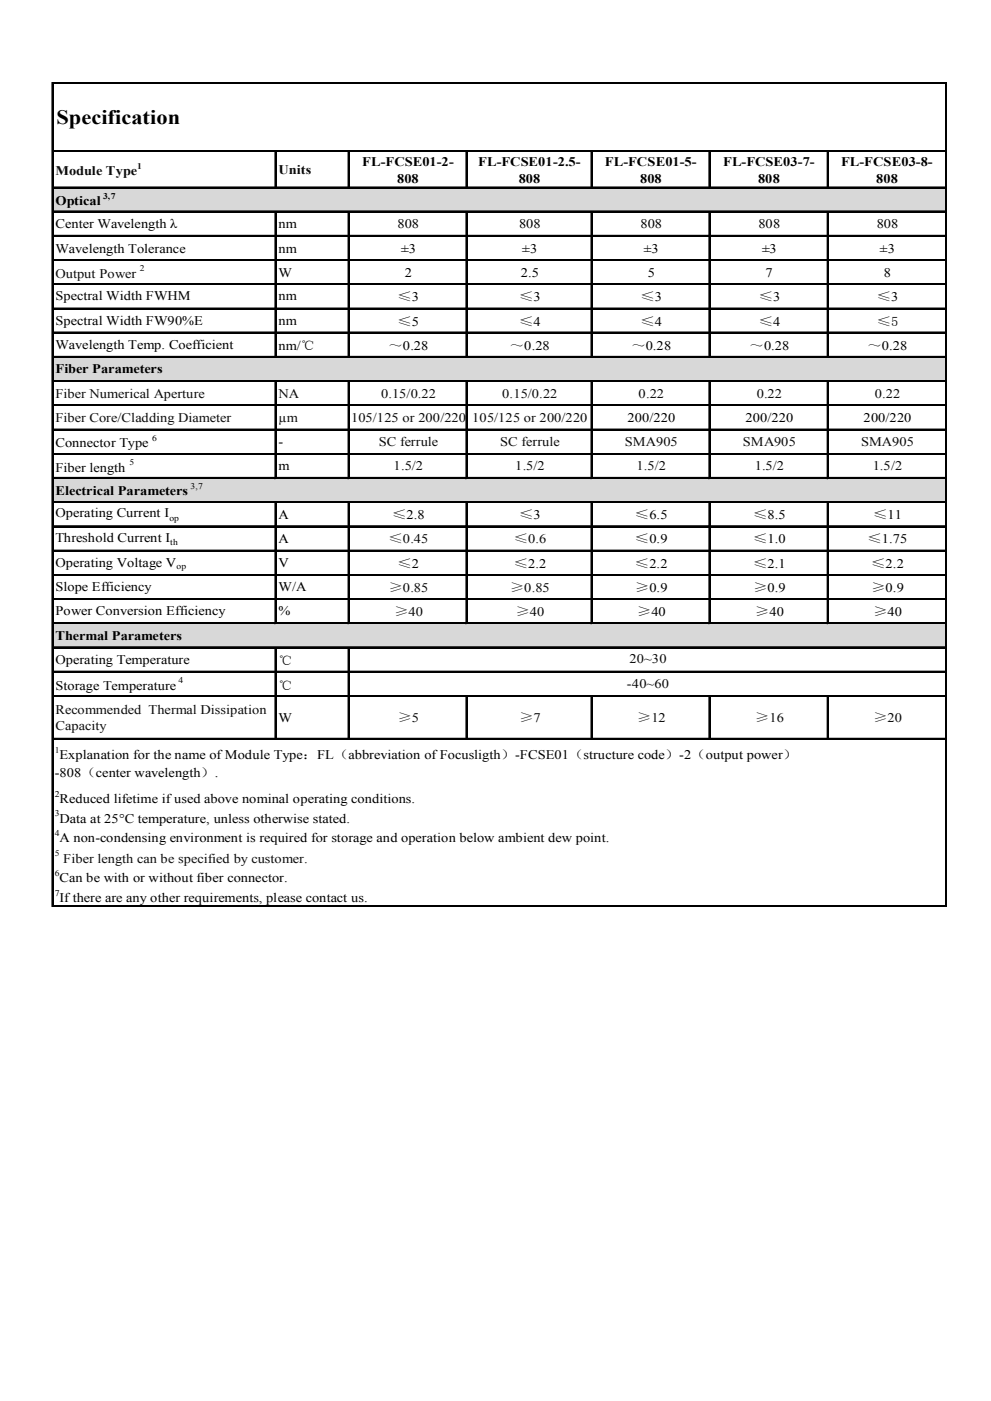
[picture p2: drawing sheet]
<svg xmlns="http://www.w3.org/2000/svg" width="210mm" height="297mm" viewBox="0 0 210 297" stroke-linecap="round" stroke-linejoin="round" font-family="sans-serif">
<defs><g id="words">
<text font-size="4.3" x="11.9" y="26.2">Specification</text>
<g font-size="2.8">
<text x="76.7" y="35.1">FL­FCSE01­2­</text>
<text x="101.3" y="35.1">FL­FCSE01­2.5­</text>
<text x="128.2" y="35.1">FL­FCSE01­5­</text>
<text x="153.2" y="35.1">FL­FCSE03­7­</text>
<text x="178.2" y="35.1">FL­FCSE03­8­</text>
<text x="84.2" y="38.7">808</text>
<text x="109.9" y="38.7">808</text>
<text x="135.6" y="38.7">808</text>
<text x="160.6" y="38.7">808</text>
<text x="185.7" y="38.7">808</text>
<text x="11.8" y="43.4">Optical</text>
<text x="11.8" y="48.3">Center Wavelength λ</text>
<text x="11.8" y="53.5">Wavelength Tolerance</text>
<text x="59" y="48.3">nm</text>
<text x="59" y="53.5">nm</text>
<text x="84.2" y="48.3">808</text>
<text x="85" y="53.5">±3</text>
<text x="110" y="48.3">808</text>
<text x="110.7" y="53.5">±3</text>
<text x="135.7" y="48.3">808</text>
<text x="136.4" y="53.5">±3</text>
<text x="160.7" y="48.3">808</text>
<text x="161.5" y="53.5">±3</text>
<text x="185.8" y="48.3">808</text>
<text x="186.4" y="53.5">±3</text>
<text x="59" y="58.7">W</text>
<text x="85.8" y="58.7">2</text>
<text x="110.3" y="58.7">2.5</text>
<text x="137.2" y="58.7">5</text>
<text x="162.2" y="58.7">7</text>
<text x="187.3" y="58.7">8</text>
<text x="11.8" y="63.7">Spectral Width FWHM</text>
<text x="59" y="63.7">nm</text>
<text x="84.2" y="63.8">≤3</text>
<text x="110" y="63.8">≤3</text>
<text x="135.7" y="63.8">≤3</text>
<text x="160.8" y="63.8">≤3</text>
<text x="185.8" y="63.8">≤3</text>
<text x="11.8" y="68.9">Spectral Width FW90%E</text>
<text x="59" y="68.9">nm</text>
<text x="84.2" y="69">≤5</text>
<text x="110" y="69">≤4</text>
<text x="135.7" y="69">≤4</text>
<text x="160.8" y="69">≤4</text>
<text x="185.8" y="69.1">≤5</text>
<text x="11.8" y="74">Wavelength Temp. Coefficient</text>
<text x="59" y="74.1">nm/℃</text>
<text x="82.3" y="74.2">～0.28</text>
<text x="108" y="74.2">～0.28</text>
<text x="133.8" y="74.2">～0.28</text>
<text x="158.8" y="74.2">～0.28</text>
<text x="183.8" y="74.2">～0.28</text>
<text x="11.8" y="79.1">Fiber Parameters</text>
<text x="132.9" y="89.4">200/220</text>
<text x="158" y="89.4">200/220</text>
<text x="183" y="89.4">200/220</text>
<text x="11.8" y="94.8">Connector Type</text>
<text x="59" y="94.6">­</text>
<text x="11.8" y="100">Fiber length</text>
<text x="59" y="99.6">m</text>
<text x="11.8" y="105">Electrical Parameters</text>
<text x="11.8" y="109.7">Operating Current I</text>
<text x="59" y="110">A</text>
<text x="83.1" y="110.1">≤2.8</text>
<text x="110" y="110.1">≤3</text>
<text x="134.5" y="110.1">≤6.5</text>
<text x="159.6" y="110.1">≤8.5</text>
<text x="185" y="110.1">≤11</text>
<text x="11.8" y="114.9">Threshold Current I</text>
<text x="59" y="115">A</text>
<text x="134.5" y="115.1">≤0.9</text>
<text x="159.6" y="115.1">≤1.0</text>
<text x="183.8" y="115.1">≤1.75</text>
<text x="11.8" y="120.1">Operating Voltage V</text>
<text x="11.8" y="125.3">Slope Efficiency</text>
<text x="59" y="120.2">V</text>
<text x="59" y="125.3">W/A</text>
<text x="84.2" y="120.3">≤2</text>
<text x="108.9" y="120.3">≤2.2</text>
<text x="134.5" y="120.3">≤2.2</text>
<text x="134.5" y="125.5">≥0.9</text>
<text x="159.6" y="120.3">≤2.1</text>
<text x="159.6" y="125.5">≥0.9</text>
<text x="184.6" y="120.3">≤2.2</text>
<text x="184.6" y="125.5">≥0.9</text>
<text x="11.8" y="130.4">Power Conversion Efficiency</text>
<text x="59" y="130.4">%</text>
<text x="135" y="130.5">≥40</text>
<text x="159.9" y="130.5">≥40</text>
<text x="185" y="130.5">≥40</text>
<text x="11.8" y="135.6">Thermal Parameters</text>
<text x="11.8" y="140.7">Operating Temperature</text>
<text x="59" y="141">℃</text>
<text x="11.8" y="146.1">Storage Temperature</text>
<text x="59" y="146.1">℃</text>
<text x="59" y="153">W</text>
<text x="12.6" y="160.9">Explanation for the name of Module Type：FL（abbreviation ofFocusligth）­FCSE01（structure code）­2（output power）</text>
<text x="11.6" y="164.7">­808（center wavelength）.</text>
<text x="12.6" y="170.1">Reduced lifetime ifused above nominal operating conditions.</text>
<text x="12.6" y="178.5">A non­condensing environment is required for storage and operation below ambient dew point.</text>
<text x="12.6" y="174.3">Data at 25°C temperature, unless otherwise stated.</text>
<text x="12.6" y="186.9">Can be with or without fiber connector.</text>
<text x="12.6" y="191.2">If there are any other requirements, please contact us.</text>
</g>
<g font-size="2.8" fill="#0d0d0d">
<text x="11.8" y="37.2">Module Type</text>
<text x="59" y="36.9">Units</text>
<text x="11.8" y="58.9">Output Power</text>
<text x="11.8" y="84.3">Fiber Numerical Aperture</text>
<text x="11.8" y="89.4">Fiber Core/Cladding Diameter</text>
<text x="59" y="84.3">NA</text>
<text x="59" y="89.4">µm</text>
<text x="74.4" y="89.4">105/125 or 200/220</text>
<text x="80.8" y="84.3">0.15/0.22</text>
<text x="100.1" y="89.4">105/125 or 200/220</text>
<text x="106.4" y="84.3">0.15/0.22</text>
<text x="135.3" y="84.3">0.22</text>
<text x="160.4" y="84.3">0.22</text>
<text x="185.3" y="84.3">0.22</text>
<text x="80.3" y="94.6">SC ferrule</text>
<text x="106" y="94.6">SC ferrule</text>
<text x="132.4" y="94.6">SMA905</text>
<text x="157.4" y="94.6">SMA905</text>
<text x="182.5" y="94.6">SMA905</text>
<text x="83.4" y="99.6">1.5/2</text>
<text x="109.1" y="99.6">1.5/2</text>
<text x="134.9" y="99.6">1.5/2</text>
<text x="159.9" y="99.6">1.5/2</text>
<text x="184.9" y="99.6">1.5/2</text>
<text x="82.3" y="115.1">≤0.45</text>
<text x="108.9" y="115.1">≤0.6</text>
<text x="82.3" y="125.5">≥0.85</text>
<text x="108" y="125.5">≥0.85</text>
<text x="83.5" y="130.5">≥40</text>
<text x="109.2" y="130.5">≥40</text>
<text x="133.3" y="140.6">20~30</text>
<text x="132.8" y="145.7">­40~60</text>
<text x="11.8" y="151.2">Recommended Thermal Dissipation</text>
<text x="11.8" y="154.8">Capacity</text>
<text x="84.2" y="153.1">≥5</text>
<text x="110" y="153.1">≥7</text>
<text x="135" y="153.1">≥12</text>
<text x="159.9" y="153.1">≥16</text>
<text x="185" y="153.1">≥20</text>
<text x="13.4" y="182.8">Fiber length can be specified by customer.</text>
</g>
<g font-size="1.9" fill="#0d0d0d">
<text x="29" y="35.8">1</text>
<text x="29.6" y="57.5">2</text>
<text x="11.6" y="159.5">1</text>
<text x="11.6" y="181.4">5</text>
<text x="11.6" y="185.7">6</text>
</g>
<g font-size="1.9">
<text x="21.8" y="42.1">3,7</text>
<text x="32.3" y="93.4">6</text>
<text x="27.4" y="98.6">5</text>
<text x="40.4" y="103.6">3,7</text>
<text x="35.9" y="110.4">op</text>
<text x="36.1" y="115.5">th</text>
<text x="37.4" y="120.6">op</text>
<text x="37.8" y="144.8">4</text>
<text x="11.6" y="173">3</text>
<text x="11.6" y="168.8">2</text>
<text x="11.6" y="177.2">4</text>
<text x="11.6" y="189.8">7</text>
</g>
</g></defs>
<g fill="#d8d8d8">
<path d="M11.3 39.7h189.2v5.3h-189.2z" fill-rule="evenodd"/>
<path d="M11.3 75.7h189.2v5.2h-189.2z" fill-rule="evenodd"/>
<path d="M11.3 101.3h189.2v5.2h-189.2z" fill-rule="evenodd"/>
<path d="M11.3 132.1h189.2v5.1h-189.2z" fill-rule="evenodd"/>
</g>
<g fill="none" stroke="#000" stroke-width=".21">
<path d="M11 17.4v174.8M11.3 17.4h189.3M200.2 17.8v174.4M11.3 31.9h189.3M11.3 39.6h189.3M58.3 32.2v7.7M73.7 32.2v7.7M98.7 32.2v7.7M125.2 32.2v7.7M150.2 32.2v7.7M175.3 32.2v7.7M11.3 44.7h189.3"/>
<path d="M11.3 49.9h189.3M11.3 55h189.3M58.3 45v30.8M73.7 45v30.8M98.7 45v30.8M125.2 45v30.8M150.2 45v30.8M175.3 45v30.8M11.3 60.1h189.3M11.3 65.3h189.3M11.3 70.4h189.3M11.3 75.5h189.3"/>
<path d="M11.3 80.7h189.3M11.3 85.8h189.3M11.3 90.9h189.3M11.3 96h189.3M58.3 80.9v20.6M73.7 80.9v20.6M98.7 80.9v20.6M125.2 80.9v20.6M150.2 80.9v20.6M175.3 80.9v20.6M11.3 101.2h189.3M11.3 106.3h189.3"/>
<path d="M11.3 111.4h189.3M11.3 116.6h189.3M58.3 106.6v25.6M73.7 106.6v25.6M98.7 106.6v25.6M125.2 106.6v25.6M150.2 106.6v25.6M175.3 106.6v25.6M11.3 121.7h189.3M11.3 126.8h189.3M11.3 132h189.3M11.3 137.1h189.3"/>
<path d="M58.3 137.4v19.3M73.7 137.4v19.3M11.3 142.2h189.3M11.3 147.3h189.3M11.3 156.5h189.3M98.7 147.7v9M125.2 147.7v9M150.2 147.7v9M175.3 147.7v9M11.3 191.9h189.3"/>
</g>
<g fill="none" stroke="#000" stroke-width=".34">
<path d="M11.2 17.4v174.8M11.3 17.6h189.3M200.4 17.8v174.4M58.4 32.2v7.7M73.9 32.2v7.7M98.9 32.2v7.7M125.4 32.2v7.7M150.4 32.2v7.7M11.3 44.9h189.3M58.4 45v30.8M73.9 45v30.8M98.9 45v30.8"/>
<path d="M125.4 45v30.8M150.4 45v30.8M11.3 60.3h189.3M11.3 70.5h189.3M11.3 85.9h189.3M11.3 96.2h189.3M58.4 80.9v20.5M73.9 80.9v20.5M98.9 80.9v20.5M125.4 80.9v20.5M150.4 80.9v20.5M11.3 111.6h189.3"/>
<path d="M58.4 106.6v25.6M73.9 106.6v25.6M98.9 106.6v25.6M125.4 106.6v25.6M150.4 106.6v25.6M11.3 121.8h189.3M11.3 137.2h189.3M58.4 137.4v19.3M73.9 137.4v19.3M11.3 147.5h189.3M98.9 147.7v9M125.4 147.7v9"/>
<path d="M150.4 147.7v9M11.3 192h189.3"/>
</g>
<g fill="none" stroke="#000" stroke-width=".25">
<path d="M11.3 32h189.3M11.3 39.8h189.3M175.4 32.2v7.7M11.3 50h189.3M11.3 55.2h189.3M175.4 45v30.8M11.3 65.4h189.3M11.3 75.6h189.3M11.3 80.8h189.3M11.3 91.1h189.3M175.4 80.9v20.5M11.3 101.3h189.3"/>
<path d="M11.3 106.5h189.3M11.3 116.7h189.3M175.4 106.6v25.6M11.3 127h189.3M11.3 132.1h189.3M11.3 142.4h189.3M11.3 156.6h189.3M175.4 147.7v9"/>
</g>
<use href="#words"/>
</svg>
